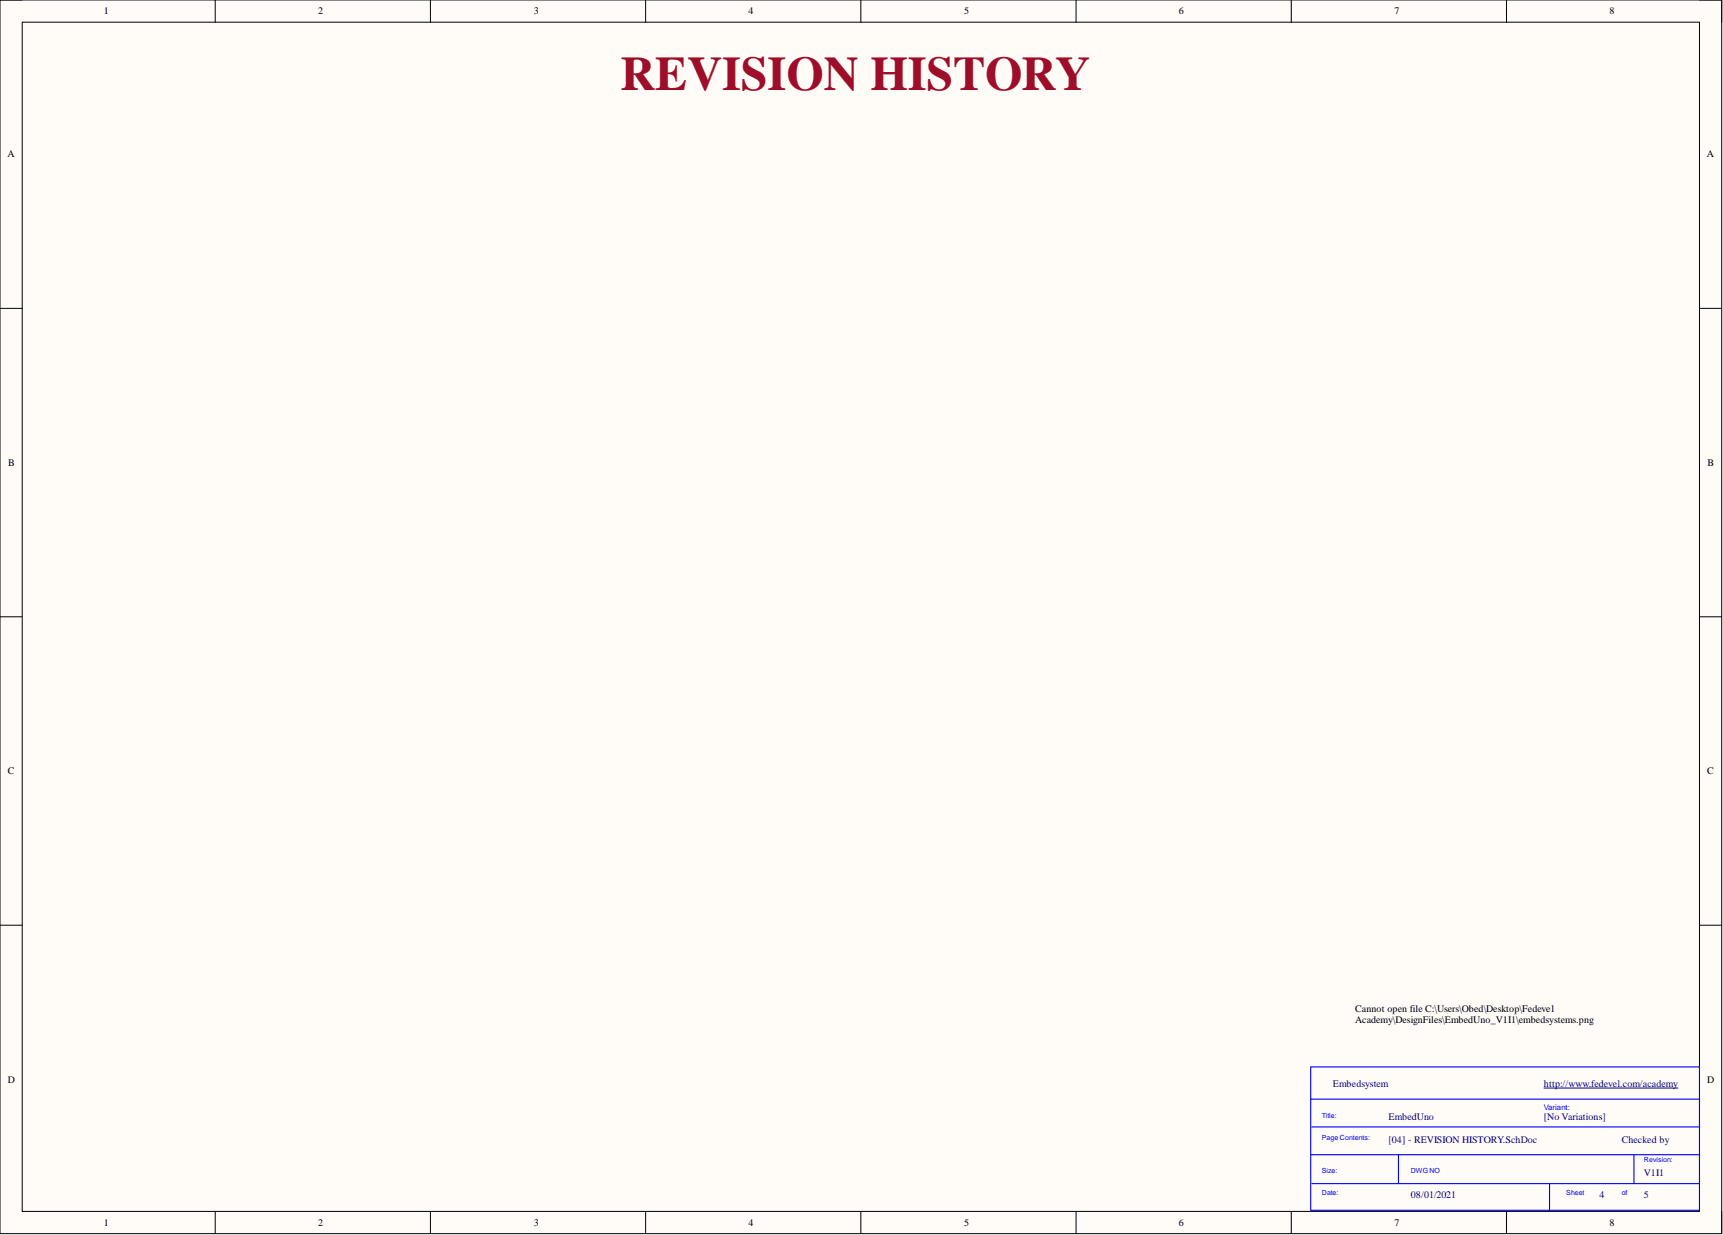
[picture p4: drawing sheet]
<svg xmlns="http://www.w3.org/2000/svg" width="393mm" height="282mm" viewBox="0 0 393 282" stroke-linecap="round" stroke-linejoin="round" font-family="sans-serif">
<defs><g id="words">
<text font-size="11" fill="#9e0e29" x="141.7" y="20.5">REVISION HISTORY</text>
<g font-size="2.3">
<text x="23.7" y="3.3">1</text>
<text x="72.6" y="3.3">2</text>
<text x="121.9" y="3.3">3</text>
<text x="170.9" y="3.3">4</text>
<text x="220.1" y="3.3">5</text>
<text x="269.1" y="3.3">6</text>
<text x="318.3" y="3.3">7</text>
<text x="367.4" y="3.3">8</text>
<text x="1.7" y="35.9">A</text>
<text x="389.7" y="35.9">A</text>
<text x="1.9" y="106.4">B</text>
<text x="389.8" y="106.4">B</text>
<text x="1.8" y="176.7">C</text>
<text x="389.8" y="176.7">C</text>
<text x="309.4" y="231">Cannot open file C:\Users\Obed\Desktop\Fedevel</text>
<text x="309.4" y="233.5">Academy\DesignFiles\EmbedUno_V1I1\embedsystems.png</text>
<text x="1.8" y="247.1">D</text>
<text x="389.8" y="247.1">D</text>
<text x="23.7" y="279.8">1</text>
<text x="72.6" y="279.8">2</text>
<text x="121.9" y="279.8">3</text>
<text x="170.9" y="279.8">4</text>
<text x="220.1" y="279.8">5</text>
<text x="269.1" y="279.8">6</text>
<text x="318.3" y="279.8">7</text>
<text x="367.4" y="279.8">8</text>
</g>
<g font-size="2.3" fill="#000080">
<text x="304.3" y="248.1">Embedsystem</text>
<text x="352.5" y="248.1">http://www.fedevel.com/academy</text>
<text x="317" y="255.7">EmbedUno</text>
<text x="352.5" y="255.7">[No Variations]</text>
<text x="317" y="260.8">[04] - REVISION HISTORY.SchDoc</text>
<text x="370.2" y="260.8">Checked by</text>
<text x="375.3" y="268.4">V1I1</text>
<text x="322" y="273.4">08/01/2021</text>
<text x="365.2" y="273.4">4</text>
<text x="375.3" y="273.4">5</text>
</g>
<text font-size="1.8" fill="#00f" x="352.5" y="253.2">Variant:</text>
<g font-size="1.6" fill="#00f">
<text x="301.8" y="255.1">Title:</text>
<text x="301.8" y="260.2">Page Contents:</text>
<text x="301.8" y="267.8">Size:</text>
<text x="322" y="267.8">DWGNO</text>
<text x="375.3" y="265.2">Revision:</text>
<text x="301.8" y="272.8">Date:</text>
<text x="357.5" y="272.8">Sheet</text>
<text x="370.2" y="272.8">of</text>
</g>
</g></defs>
<path d="M0 0h393v281.6h-393z" fill-rule="evenodd" fill="#fffcf8"/>
<path d="M0 0h393v281.6h-393z" fill="none" stroke="#000" stroke-width=".23"/>
<path d="M5.1 5.1h382.9v271.4h-382.9z" fill-rule="evenodd" fill="#fffcf8"/>
<g fill="none" stroke="#000" stroke-width=".23">
<path d="M0 0h5.1M49.1 0v5.1M98.3 0v5.1M147.4 0v5.1M196.5 0v5.1M245.7 0v5.1M294.8 0v5.1M343.9 0v5.1M388 0h5v5.1M5.1 5.1h382.9v271.4h-382.9zM0 70.4h5.1M388 70.4h5"/>
<path d="M0 140.8h5.1M388 140.8h5M0 211.2h5.1M388 211.2h5M49.1 276.5v5.1M98.3 276.5v5.1M147.4 276.5v5.1M196.5 276.5v5.1M245.7 276.5v5.1M294.8 276.5v5.1M343.9 276.5v5.1M393 276.5v5.1"/>
</g>
<path d="M299.2 243.5h88.8v32.7h-88.8zM299.2 250.9h88.8M299.5 257.2h88.5M299.2 263.5h88.8M299.5 270.1h88.5M319.3 263.5v6.6M353.7 270.1v6.4M373 263.5v6.6" fill="none" stroke="#00f" stroke-width=".25"/>
<path d="M352.5 248.3h30.6" fill="none" stroke="#000080" stroke-width=".23"/>
<use href="#words"/>
</svg>
